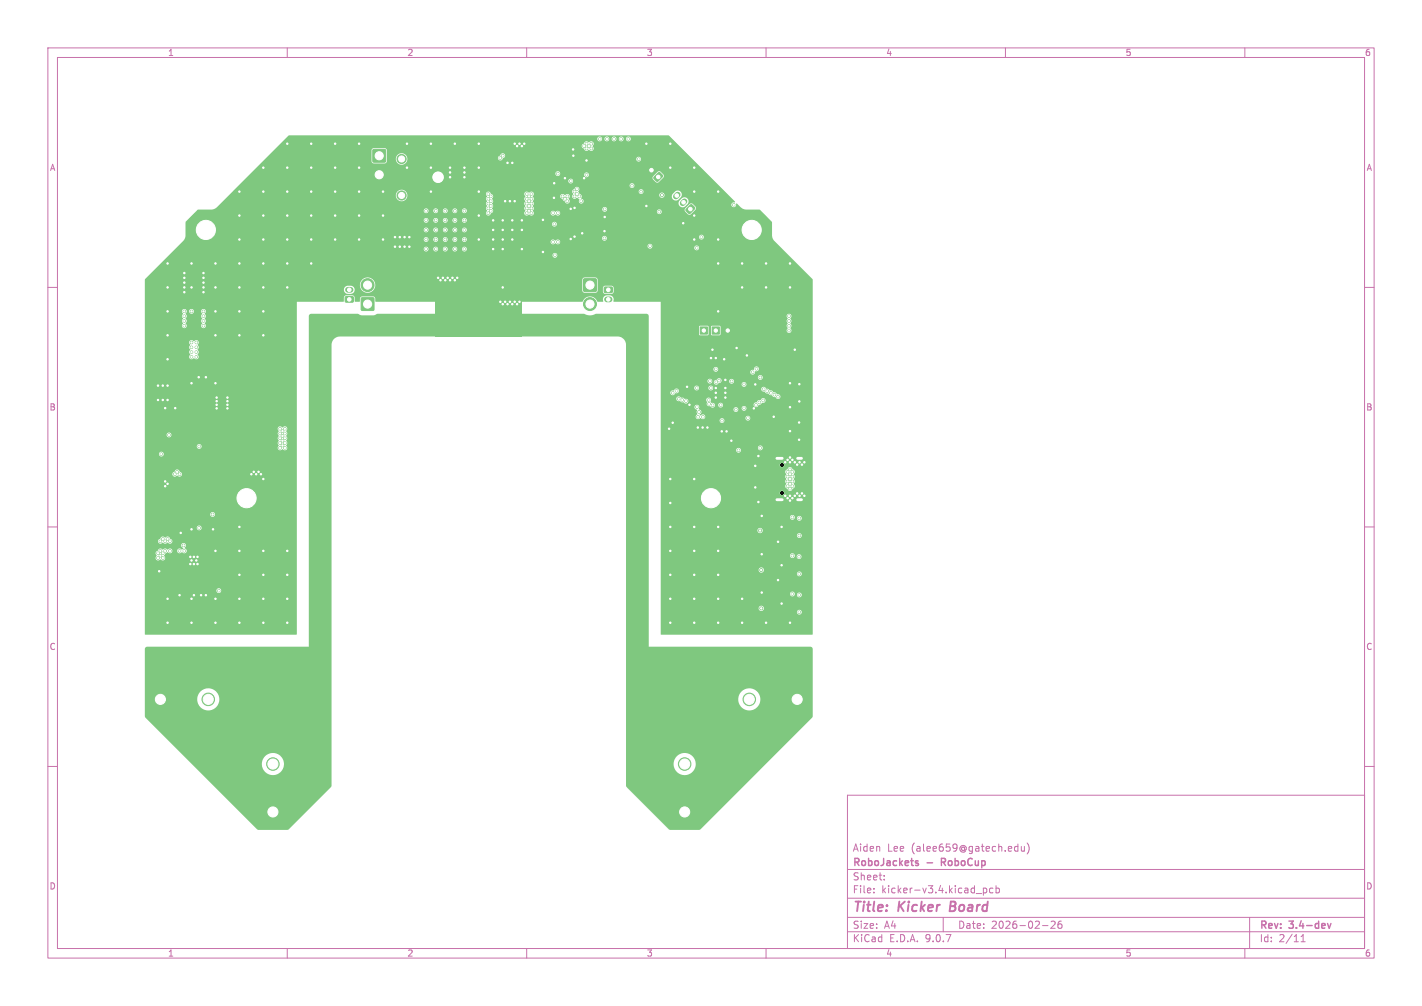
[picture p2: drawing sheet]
<svg xmlns="http://www.w3.org/2000/svg" width="297mm" height="210mm" viewBox="0 0 297 210" stroke-linecap="round" stroke-linejoin="round" font-family="sans-serif">
<defs><g id="words">
<g font-size="2.8" fill="#c872ab">
<text x="178" y="190.9">Title:</text>
<text x="187.7" y="190.9">Kicker</text>
<text x="199.2" y="190.9">Board</text>
</g>
<g font-size="2.1" fill="#c872ab">
<text x="178" y="178">Aiden</text>
<text x="185.3" y="178">Lee</text>
<text x="190.4" y="178">(alee659@gatech.edu)</text>
<text x="178" y="184">Sheet:</text>
<text x="178" y="181.2">RoboJackets</text>
<text x="193.7" y="181.2">-</text>
<text x="197.3" y="181.2">RoboCup</text>
<text x="178" y="186.7">File:</text>
<text x="184.1" y="186.7">kicker-v3.4.kicad_pcb</text>
<text x="178" y="196.9">KiCad</text>
<text x="178" y="194.1">Size:</text>
<text x="184.7" y="194.1">A4</text>
<text x="185.7" y="196.9">E.D.A.</text>
<text x="193.3" y="196.9">9.0.7</text>
<text x="200" y="194.1">Date:</text>
<text x="207" y="194.1">2026-02-26</text>
<text x="263" y="194.3">Rev:</text>
<text x="263" y="196.9">Id:</text>
<text x="267.1" y="196.9">2/11</text>
<text x="269.4" y="194.3">3.4-dev</text>
</g>
<g font-size="1.8" fill="#c872ab">
<text x="35" y="11.9">1</text>
<text x="85" y="11.9">2</text>
<text x="135" y="11.9">3</text>
<text x="185" y="11.9">4</text>
<text x="235" y="11.9">5</text>
<text x="285" y="11.9">6</text>
<text x="10.3" y="35.9">A</text>
<text x="285.4" y="35.9">A</text>
<text x="10.3" y="85.9">B</text>
<text x="285.3" y="85.9">B</text>
<text x="10.3" y="135.9">C</text>
<text x="285.3" y="135.9">C</text>
<text x="10.3" y="185.9">D</text>
<text x="285.3" y="185.9">D</text>
<text x="35" y="199.9">1</text>
<text x="85" y="199.9">2</text>
<text x="135" y="199.9">3</text>
<text x="185" y="199.9">4</text>
<text x="235" y="199.9">5</text>
<text x="285" y="199.9">6</text>
</g>
</g></defs>
<g fill="none" stroke="#c872ab" stroke-width=".21">
<path d="M10 10h277v190h-277zM12 12h273v186h-273zM60 10v2M110 10v2M160 10v2M210 10v2M260 10v2M10 60h2M285 60h2M10 110h2M285 110h2M10 160h2"/>
<path d="M177 166h108v32h-108zM212.2 176.7l.4 .1M212.6 176.2v1.5M212.6 177.6l-.4 .1M213.3 176.7l.1 .9 .3 .1 .3-.1M214 176.7v1M214.5 176a1.72 1.72 0 0 1 0 2.3M285 160h2M60 198v2M110 198v2M160 198v2M177 194.5h108"/>
<path d="M177 191.5h108M177 187.5h108M177 181.5h108M182.5 186.3v.1M182.5 185.5v.1M184.7 183.6v.1M184.7 182.8v.1M197 191.5v3M203.9 186.5h1.1M205.4 185.4v1.5M205.4 185.5l.4-.1 .3 .3-.1 .6h-.6M207.4 185.5l-.4-.1-.3 .3 .1 .6h.6"/>
<path d="M208 185.5l.5-.1 .2 .3-.1 .6h-.6M208 184.9v1.5M210 198v2M217.7 193.2h1.2M219.5 192.4l.6-.1 .3 .4-.9 1.1h.9M221.7 192.3l-.5 .1a1.01 1.01 0 0 0 0 1.4l.5-.1 .1-.5-.3-.3h-.4l-.1 .3M260 198v2M261 191.5v6.5M271.7 196.6h.9M271.7 195.5l.5-.4v1.5"/>
</g>
<path d="M191.6 179.7l.2 .1M196.6 180h.6M197.2 179.2h-.6v1.5M191.6 180.2l.2 .2-.2 .3M277.3 192.8l.3 1 .4-1" fill="none" stroke="#c872ab" stroke-width=".3"/>
<path d="M198.6 188.2l-.3 2h.8" fill="none" stroke="#c872ab" stroke-width=".4"/>
<g fill="#7fc87f" stroke="#7fc87f" stroke-width=".21">
<path d="M77.9 31.2h2.6v2.6h-2.6z"/>
<path d="M136.6 37l1.1-1 .7 .7-1.1 1.2-.7-.6z"/>
<path d="M143.3 43.7l1.1-1 .7 .8-1.1 1.1-.7-.6z"/>
<path d="M151.2 68.3h1.6v1.5h-1.6z"/>
<path d="M148.7 68.3h1.5v1.5h-1.5z"/>
<path d="M146.2 68.3h1.6v1.5h-1.6z"/>
<path d="M126.2 60l1.6-.1 .1 .3v.7l-.2 .2h-1.4l-.1-.2z"/>
<path d="M72.1 62l1.6-.1 .1 .3v.7l-.2 .2h-1.4l-.1-.2z"/>
<path d="M75.5 62.2h2.6v2.6h-2.6z"/>
<path d="M121.9 58.2h2.6v2.6h-2.6z"/>
<circle cx="79.2" cy="36.5" r="1.35"/>
<circle cx="51.5" cy="104" r="4"/>
<circle cx="43.5" cy="146" r="1.31"/>
<circle cx="33.5" cy="146" r="1.31"/>
<circle cx="43" cy="48" r="4"/>
<circle cx="157" cy="48" r="4"/>
<circle cx="148.5" cy="104" r="4"/>
<circle cx="156.5" cy="146" r="1.31"/>
<circle cx="166.5" cy="146" r="1.31"/>
<circle cx="57" cy="159.5" r="1.31"/>
<circle cx="57" cy="169.5" r="1.31"/>
<circle cx="83.9" cy="40.8" r=".95"/>
<circle cx="83.9" cy="33.2" r=".95"/>
<circle cx="143" cy="159.5" r="1.31"/>
<circle cx="143" cy="169.5" r="1.31"/>
<circle cx="76.8" cy="59.5" r="1.35"/>
<circle cx="123.2" cy="63.5" r="1.35"/>
<circle cx="40" cy="71.5" r=".25"/>
<circle cx="40" cy="65" r=".25"/>
<circle cx="40" cy="72.5" r=".25"/>
<circle cx="33" cy="116.5" r=".25"/>
<circle cx="34" cy="116.5" r=".25"/>
<circle cx="102" cy="41.5" r=".25"/>
<circle cx="105" cy="32.5" r=".25"/>
<circle cx="33" cy="115.5" r=".25"/>
<circle cx="91" cy="52" r=".25"/>
<circle cx="33.5" cy="116" r=".25"/>
<circle cx="91" cy="44" r=".25"/>
<circle cx="95" cy="44" r=".25"/>
<circle cx="93" cy="52" r=".25"/>
<circle cx="41" cy="74.5" r=".25"/>
<circle cx="93" cy="50" r=".25"/>
<circle cx="91" cy="50" r=".25"/>
<circle cx="93" cy="46" r=".25"/>
<circle cx="38.5" cy="67" r=".25"/>
<circle cx="97" cy="52" r=".25"/>
<circle cx="102" cy="40.5" r=".25"/>
<circle cx="40" cy="74.5" r=".25"/>
<circle cx="93" cy="48" r=".25"/>
<circle cx="95" cy="50" r=".25"/>
<circle cx="41" cy="72.5" r=".25"/>
<circle cx="33.5" cy="115" r=".25"/>
<circle cx="41" cy="71.5" r=".25"/>
<circle cx="35.5" cy="115" r=".25"/>
<circle cx="104.5" cy="33" r=".25"/>
<circle cx="97" cy="46" r=".25"/>
<circle cx="97" cy="44" r=".25"/>
<circle cx="89" cy="50" r=".25"/>
<circle cx="34" cy="112.5" r=".25"/>
<circle cx="37.5" cy="115" r=".25"/>
<circle cx="34" cy="115.5" r=".25"/>
<circle cx="97" cy="50" r=".25"/>
<circle cx="35" cy="112.5" r=".25"/>
<circle cx="102" cy="43.5" r=".25"/>
<circle cx="42.5" cy="68" r=".25"/>
<circle cx="91" cy="46" r=".25"/>
<circle cx="89" cy="44" r=".25"/>
<circle cx="38.5" cy="65" r=".25"/>
<circle cx="35.5" cy="113" r=".25"/>
<circle cx="91" cy="48" r=".25"/>
<circle cx="40" cy="73.5" r=".25"/>
<circle cx="42.5" cy="66" r=".25"/>
<circle cx="89" cy="48" r=".25"/>
<circle cx="34.5" cy="113" r=".25"/>
<circle cx="102" cy="44.5" r=".25"/>
<circle cx="102" cy="42.5" r=".25"/>
<circle cx="102.5" cy="41" r=".25"/>
<circle cx="93" cy="44" r=".25"/>
<circle cx="95" cy="46" r=".25"/>
<circle cx="38.5" cy="66" r=".25"/>
<circle cx="97" cy="48" r=".25"/>
<circle cx="38.5" cy="68" r=".25"/>
<circle cx="38.5" cy="115" r=".25"/>
<circle cx="95" cy="52" r=".25"/>
<circle cx="89" cy="46" r=".25"/>
<circle cx="42.5" cy="67" r=".25"/>
<circle cx="33.5" cy="113" r=".25"/>
<circle cx="102.5" cy="43" r=".25"/>
<circle cx="95" cy="48" r=".25"/>
<circle cx="41" cy="73.5" r=".25"/>
<circle cx="35.3" cy="90.8" r=".25"/>
<circle cx="102.5" cy="42" r=".25"/>
<circle cx="42.5" cy="65" r=".25"/>
<circle cx="34.5" cy="115" r=".25"/>
<circle cx="102.5" cy="44" r=".25"/>
<circle cx="89" cy="52" r=".25"/>
<circle cx="105" cy="52" r=".25"/>
<circle cx="160" cy="130" r=".3"/>
<circle cx="103" cy="50" r=".25"/>
<circle cx="165" cy="60" r=".25"/>
<circle cx="149.5" cy="81" r=".25"/>
<circle cx="118" cy="37.2" r=".25"/>
<circle cx="142.7" cy="46.6" r=".25"/>
<circle cx="150" cy="50" r=".3"/>
<circle cx="140" cy="115" r=".3"/>
<circle cx="166.5" cy="103" r=".25"/>
<circle cx="60" cy="50" r=".3"/>
<circle cx="107.5" cy="42" r=".25"/>
<circle cx="85" cy="30" r=".25"/>
<circle cx="100" cy="45" r=".3"/>
<circle cx="38.5" cy="57" r=".25"/>
<circle cx="108.5" cy="30" r=".25"/>
<circle cx="45" cy="115" r=".25"/>
<circle cx="70" cy="35" r=".3"/>
<circle cx="36.6" cy="85.2" r=".25"/>
<circle cx="157.5" cy="85.3" r=".25"/>
<circle cx="148.8" cy="73" r=".25"/>
<circle cx="151.5" cy="83" r=".25"/>
<circle cx="75" cy="40" r=".3"/>
<circle cx="42.5" cy="61" r=".25"/>
<circle cx="106" cy="63.5" r=".25"/>
<circle cx="158.4" cy="95.2" r=".3"/>
<circle cx="145" cy="100" r=".3"/>
<circle cx="60" cy="45" r=".3"/>
<circle cx="151.5" cy="81" r=".25"/>
<circle cx="42.5" cy="57" r=".25"/>
<circle cx="126.3" cy="45.3" r=".25"/>
<circle cx="55" cy="65" r=".25"/>
<circle cx="45" cy="60" r=".3"/>
<circle cx="155" cy="55" r=".3"/>
<circle cx="160" cy="60" r=".25"/>
<circle cx="119.7" cy="32.5" r=".25"/>
<circle cx="145" cy="35" r=".3"/>
<circle cx="145" cy="125" r=".3"/>
<circle cx="145" cy="130" r=".3"/>
<circle cx="33" cy="80.5" r=".25"/>
<circle cx="107" cy="34" r=".25"/>
<circle cx="106" cy="34" r=".25"/>
<circle cx="50" cy="110" r=".3"/>
<circle cx="38.5" cy="59" r=".25"/>
<circle cx="150" cy="125" r=".3"/>
<circle cx="65" cy="30" r=".3"/>
<circle cx="50" cy="60" r=".3"/>
<circle cx="106.5" cy="63" r=".25"/>
<circle cx="149.5" cy="82" r=".25"/>
<circle cx="54.5" cy="99" r=".25"/>
<circle cx="55" cy="125" r=".3"/>
<circle cx="37.7" cy="111.2" r=".25"/>
<circle cx="90" cy="40" r=".25"/>
<circle cx="164.5" cy="104" r=".25"/>
<circle cx="109" cy="46" r=".25"/>
<circle cx="94" cy="58.5" r=".25"/>
<circle cx="100" cy="50" r=".3"/>
<circle cx="149.5" cy="74.8" r=".25"/>
<circle cx="65" cy="50" r=".3"/>
<circle cx="34.5" cy="101.5" r=".25"/>
<circle cx="45.2" cy="85.3" r=".25"/>
<circle cx="47.5" cy="85.3" r=".25"/>
<circle cx="166.9" cy="83.8" r=".25"/>
<circle cx="75" cy="35" r=".3"/>
<circle cx="85" cy="35" r=".25"/>
<circle cx="60" cy="30" r=".3"/>
<circle cx="161.6" cy="87" r=".25"/>
<circle cx="108" cy="63.5" r=".25"/>
<circle cx="148.5" cy="74.8" r=".25"/>
<circle cx="107" cy="63.5" r=".25"/>
<circle cx="145" cy="50" r=".25"/>
<circle cx="60" cy="125" r=".3"/>
<circle cx="53" cy="98.5" r=".25"/>
<circle cx="122" cy="37.2" r=".25"/>
<circle cx="109.5" cy="30" r=".25"/>
<circle cx="54" cy="98.5" r=".25"/>
<circle cx="50" cy="50" r=".3"/>
<circle cx="94.5" cy="58" r=".25"/>
<circle cx="149.5" cy="83" r=".25"/>
<circle cx="150.8" cy="90" r=".25"/>
<circle cx="150" cy="130" r=".3"/>
<circle cx="107" cy="50" r=".25"/>
<circle cx="100" cy="30" r=".3"/>
<circle cx="44.5" cy="110.5" r=".25"/>
<circle cx="150" cy="110" r=".3"/>
<circle cx="55" cy="45" r=".3"/>
<circle cx="60" cy="115" r=".3"/>
<circle cx="109" cy="52" r=".25"/>
<circle cx="103" cy="48" r=".25"/>
<circle cx="95" cy="58.5" r=".25"/>
<circle cx="165" cy="130" r=".3"/>
<circle cx="95.5" cy="58" r=".25"/>
<circle cx="40" cy="125" r=".25"/>
<circle cx="70" cy="50" r=".3"/>
<circle cx="145" cy="110" r=".3"/>
<circle cx="158.4" cy="104.8" r=".3"/>
<circle cx="157.7" cy="80.3" r=".25"/>
<circle cx="47.5" cy="83.7" r=".25"/>
<circle cx="115.7" cy="41.3" r=".25"/>
<circle cx="55" cy="50" r=".3"/>
<circle cx="113.4" cy="52.6" r=".25"/>
<circle cx="35" cy="70" r=".25"/>
<circle cx="50" cy="70" r=".3"/>
<circle cx="90" cy="30" r=".3"/>
<circle cx="55" cy="120" r=".3"/>
<circle cx="70" cy="30" r=".3"/>
<circle cx="145" cy="120" r=".3"/>
<circle cx="151.5" cy="79.3" r=".25"/>
<circle cx="60" cy="55" r=".3"/>
<circle cx="35" cy="83.5" r=".25"/>
<circle cx="47.5" cy="84.5" r=".25"/>
<circle cx="93" cy="58.5" r=".25"/>
<circle cx="166" cy="103.5" r=".25"/>
<circle cx="165" cy="80" r=".3"/>
<circle cx="82.5" cy="51.5" r=".25"/>
<circle cx="151.8" cy="90" r=".25"/>
<circle cx="166.9" cy="88.2" r=".25"/>
<circle cx="122.5" cy="33.5" r=".25"/>
<circle cx="37.5" cy="124.2" r=".25"/>
<circle cx="93.5" cy="58" r=".25"/>
<circle cx="55" cy="130" r=".3"/>
<circle cx="115.8" cy="38.3" r=".3"/>
<circle cx="166.9" cy="91.8" r=".25"/>
<circle cx="35" cy="55" r=".3"/>
<circle cx="50" cy="45" r=".3"/>
<circle cx="45.2" cy="83" r=".25"/>
<circle cx="140.5" cy="88.3" r=".25"/>
<circle cx="147.7" cy="89.2" r=".25"/>
<circle cx="84.5" cy="51.5" r=".25"/>
<circle cx="105" cy="48" r=".25"/>
<circle cx="108.5" cy="63" r=".25"/>
<circle cx="84.5" cy="49.5" r=".25"/>
<circle cx="145" cy="45" r=".25"/>
<circle cx="35" cy="65" r=".25"/>
<circle cx="164" cy="96.5" r=".25"/>
<circle cx="40" cy="117" r=".25"/>
<circle cx="45" cy="55" r=".3"/>
<circle cx="35" cy="75" r=".3"/>
<circle cx="41.5" cy="78.7" r=".25"/>
<circle cx="34.5" cy="85.2" r=".25"/>
<circle cx="33" cy="83.5" r=".25"/>
<circle cx="43" cy="78.7" r=".25"/>
<circle cx="126.2" cy="48.2" r=".25"/>
<circle cx="65" cy="45" r=".3"/>
<circle cx="83.5" cy="49.5" r=".25"/>
<circle cx="75" cy="50" r=".3"/>
<circle cx="145" cy="115" r=".3"/>
<circle cx="40.5" cy="124.2" r=".25"/>
<circle cx="159.1" cy="107.7" r=".25"/>
<circle cx="150" cy="55" r=".25"/>
<circle cx="75" cy="45" r=".3"/>
<circle cx="40" cy="60" r=".25"/>
<circle cx="70" cy="45" r=".3"/>
<circle cx="140" cy="110" r=".3"/>
<circle cx="38.5" cy="61" r=".25"/>
<circle cx="163.2" cy="110" r=".3"/>
<circle cx="45" cy="65" r=".25"/>
<circle cx="139.8" cy="89.5" r=".25"/>
<circle cx="160" cy="55" r=".25"/>
<circle cx="121.6" cy="48.7" r=".25"/>
<circle cx="119.2" cy="43.6" r=".25"/>
<circle cx="108" cy="30.5" r=".25"/>
<circle cx="97" cy="37" r=".25"/>
<circle cx="166" cy="96.5" r=".25"/>
<circle cx="140" cy="125" r=".3"/>
<circle cx="166.9" cy="80.2" r=".25"/>
<circle cx="55" cy="70" r=".3"/>
<circle cx="92" cy="58.5" r=".25"/>
<circle cx="165" cy="96.5" r=".25"/>
<circle cx="38.5" cy="58" r=".25"/>
<circle cx="47.5" cy="83" r=".25"/>
<circle cx="155" cy="60" r=".25"/>
<circle cx="53.5" cy="99" r=".25"/>
<circle cx="40" cy="55" r=".25"/>
<circle cx="50" cy="120" r=".3"/>
<circle cx="43" cy="124.2" r=".25"/>
<circle cx="165" cy="103.5" r=".25"/>
<circle cx="39.8" cy="117.7" r=".25"/>
<circle cx="157.8" cy="101.7" r=".3"/>
<circle cx="162.5" cy="121.1" r=".25"/>
<circle cx="55" cy="35" r=".3"/>
<circle cx="140" cy="105" r=".3"/>
<circle cx="85.5" cy="49.5" r=".25"/>
<circle cx="119.2" cy="49.9" r=".25"/>
<circle cx="156" cy="74.2" r=".25"/>
<circle cx="50" cy="125" r=".3"/>
<circle cx="145.7" cy="89.2" r=".25"/>
<circle cx="150" cy="65" r=".25"/>
<circle cx="60" cy="60" r=".3"/>
<circle cx="167" cy="103.5" r=".25"/>
<circle cx="105" cy="63.5" r=".25"/>
<circle cx="80" cy="45" r=".3"/>
<circle cx="140" cy="120" r=".3"/>
<circle cx="35" cy="125" r=".25"/>
<circle cx="167" cy="96.5" r=".25"/>
<circle cx="107.5" cy="63" r=".25"/>
<circle cx="85.5" cy="51.5" r=".25"/>
<circle cx="80" cy="50" r=".3"/>
<circle cx="55" cy="55" r=".3"/>
<circle cx="163.2" cy="126" r=".3"/>
<circle cx="164.5" cy="96" r=".25"/>
<circle cx="166" cy="73" r=".25"/>
<circle cx="60" cy="35" r=".3"/>
<circle cx="120" cy="49.4" r=".25"/>
<circle cx="109" cy="48" r=".25"/>
<circle cx="168" cy="96.5" r=".25"/>
<circle cx="90" cy="35" r=".3"/>
<circle cx="153.8" cy="72.6" r=".25"/>
<circle cx="94" cy="37" r=".25"/>
<circle cx="107.5" cy="30" r=".25"/>
<circle cx="105" cy="60" r=".3"/>
<circle cx="92.5" cy="58" r=".25"/>
<circle cx="144" cy="84.5" r=".25"/>
<circle cx="45" cy="125" r=".25"/>
<circle cx="94" cy="36" r=".25"/>
<circle cx="60" cy="130" r=".3"/>
<circle cx="65" cy="35" r=".3"/>
<circle cx="35" cy="101" r=".25"/>
<circle cx="55" cy="60" r=".3"/>
<circle cx="42.5" cy="59" r=".25"/>
<circle cx="75" cy="30" r=".3"/>
<circle cx="39.7" cy="116.2" r=".25"/>
<circle cx="35" cy="60" r=".3"/>
<circle cx="106.5" cy="42" r=".25"/>
<circle cx="41" cy="117" r=".25"/>
<circle cx="165" cy="85" r=".3"/>
<circle cx="91.5" cy="58" r=".25"/>
<circle cx="35" cy="80.5" r=".25"/>
<circle cx="60" cy="120" r=".3"/>
<circle cx="105.5" cy="63" r=".25"/>
<circle cx="155" cy="125" r=".3"/>
<circle cx="34" cy="83.5" r=".25"/>
<circle cx="45.2" cy="84.5" r=".25"/>
<circle cx="65" cy="55" r=".3"/>
<circle cx="151.2" cy="75" r=".25"/>
<circle cx="113.4" cy="45.9" r=".25"/>
<circle cx="105.5" cy="42" r=".25"/>
<circle cx="165.5" cy="104" r=".25"/>
<circle cx="40.5" cy="117.7" r=".25"/>
<circle cx="45" cy="80" r=".3"/>
<circle cx="151.5" cy="82" r=".25"/>
<circle cx="159.1" cy="115.7" r=".25"/>
<circle cx="50" cy="40" r=".3"/>
<circle cx="40.5" cy="116.2" r=".25"/>
<circle cx="135" cy="30" r=".25"/>
<circle cx="103" cy="52" r=".25"/>
<circle cx="150" cy="120" r=".3"/>
<circle cx="152.8" cy="92" r=".25"/>
<circle cx="165.5" cy="96" r=".25"/>
<circle cx="165" cy="95.5" r=".25"/>
<circle cx="119.7" cy="31.2" r=".25"/>
<circle cx="94" cy="35" r=".25"/>
<circle cx="50" cy="130" r=".3"/>
<circle cx="40" cy="110.5" r=".25"/>
<circle cx="104.5" cy="63" r=".25"/>
<circle cx="146.7" cy="89.2" r=".25"/>
<circle cx="35" cy="130" r=".25"/>
<circle cx="103" cy="46" r=".25"/>
<circle cx="100" cy="40" r=".3"/>
<circle cx="105" cy="50" r=".25"/>
<circle cx="60" cy="40" r=".3"/>
<circle cx="40" cy="130" r=".25"/>
<circle cx="55" cy="40" r=".3"/>
<circle cx="168" cy="103.5" r=".25"/>
<circle cx="107" cy="48" r=".25"/>
<circle cx="82.5" cy="49.5" r=".25"/>
<circle cx="143.5" cy="80.7" r=".25"/>
<circle cx="52.5" cy="99" r=".25"/>
<circle cx="150" cy="115" r=".3"/>
<circle cx="34.5" cy="100.5" r=".25"/>
<circle cx="140" cy="100" r=".3"/>
<circle cx="97" cy="36" r=".25"/>
<circle cx="162.5" cy="113.1" r=".25"/>
<circle cx="33.2" cy="119.3" r=".25"/>
<circle cx="100" cy="35" r=".3"/>
<circle cx="120" cy="43.4" r=".25"/>
<circle cx="109" cy="30.5" r=".25"/>
<circle cx="165" cy="55" r=".25"/>
<circle cx="45" cy="130" r=".25"/>
<circle cx="83.5" cy="51.5" r=".25"/>
<circle cx="50" cy="115" r=".25"/>
<circle cx="42.5" cy="60" r=".25"/>
<circle cx="97" cy="35" r=".25"/>
<circle cx="38.5" cy="60" r=".25"/>
<circle cx="150" cy="40" r=".3"/>
<circle cx="50" cy="55" r=".3"/>
<circle cx="164" cy="103.5" r=".25"/>
<circle cx="50" cy="65" r=".25"/>
<circle cx="65" cy="40" r=".3"/>
<circle cx="45" cy="70" r=".25"/>
<circle cx="70" cy="40" r=".3"/>
<circle cx="95" cy="30" r=".3"/>
<circle cx="155" cy="130" r=".3"/>
<circle cx="159.1" cy="123.7" r=".25"/>
<circle cx="41.2" cy="117.7" r=".25"/>
<circle cx="80" cy="40" r=".3"/>
<circle cx="157.8" cy="97.3" r=".3"/>
<circle cx="163.2" cy="118" r=".3"/>
<circle cx="34" cy="80.5" r=".25"/>
<circle cx="41.2" cy="116.3" r=".25"/>
<circle cx="165" cy="90" r=".3"/>
<circle cx="140" cy="30" r=".25"/>
<circle cx="166.5" cy="97" r=".25"/>
<circle cx="40" cy="80" r=".3"/>
<circle cx="42.5" cy="58" r=".25"/>
<circle cx="140" cy="35" r=".3"/>
<circle cx="135" cy="43" r=".25"/>
<circle cx="145" cy="40" r=".25"/>
<circle cx="45.2" cy="83.8" r=".25"/>
<circle cx="55" cy="115" r=".3"/>
<circle cx="165" cy="104.5" r=".25"/>
<circle cx="42" cy="124.2" r=".25"/>
<circle cx="107" cy="46" r=".25"/>
<circle cx="167.5" cy="97" r=".25"/>
<circle cx="105" cy="46" r=".25"/>
<circle cx="167.5" cy="103" r=".25"/>
<circle cx="140" cy="130" r=".3"/>
<circle cx="55" cy="100" r=".3"/>
<circle cx="122.5" cy="36.5" r=".25"/>
<circle cx="116.5" cy="36.2" r=".25"/>
<circle cx="122" cy="30.5" r=".25"/>
<circle cx="164.5" cy="100.5" r=".25"/>
<circle cx="165" cy="99" r=".25"/>
<circle cx="165" cy="98" r=".25"/>
<circle cx="165" cy="102" r=".25"/>
<circle cx="164.5" cy="101.5" r=".25"/>
<circle cx="164.5" cy="99.5" r=".25"/>
<circle cx="133.4" cy="33.2" r=".25"/>
<circle cx="164.5" cy="98.5" r=".25"/>
<circle cx="165.5" cy="98.5" r=".25"/>
<circle cx="123.5" cy="31" r=".25"/>
<circle cx="165.5" cy="100.5" r=".25"/>
<circle cx="122.5" cy="30" r=".25"/>
<circle cx="165.5" cy="101.5" r=".25"/>
<circle cx="122.5" cy="31" r=".25"/>
<circle cx="123" cy="30.5" r=".25"/>
<circle cx="165.5" cy="99.5" r=".25"/>
<circle cx="165" cy="100" r=".25"/>
<circle cx="123.5" cy="30" r=".25"/>
<circle cx="165" cy="101" r=".25"/>
<circle cx="145.8" cy="87" r=".25"/>
<circle cx="117.5" cy="41" r=".25"/>
<circle cx="132" cy="38.7" r=".25"/>
<circle cx="166.9" cy="111.8" r=".25"/>
<circle cx="118" cy="41.5" r=".25"/>
<circle cx="121" cy="41" r=".25"/>
<circle cx="158.8" cy="78.8" r=".25"/>
<circle cx="149.5" cy="77.1" r=".25"/>
<circle cx="126.3" cy="43.7" r=".25"/>
<circle cx="120.5" cy="39.5" r=".25"/>
<circle cx="126.2" cy="49.7" r=".25"/>
<circle cx="145.5" cy="85" r=".25"/>
<circle cx="120" cy="40" r=".25"/>
<circle cx="118.5" cy="42" r=".25"/>
<circle cx="146.5" cy="49.5" r=".25"/>
<circle cx="158.8" cy="93.5" r=".25"/>
<circle cx="166.9" cy="124.2" r=".25"/>
<circle cx="145.5" cy="81" r=".25"/>
<circle cx="138.2" cy="40.7" r=".3"/>
<circle cx="120" cy="41" r=".25"/>
<circle cx="137.7" cy="44.2" r=".25"/>
<circle cx="133.9" cy="40" r=".25"/>
<circle cx="166.9" cy="116.2" r=".25"/>
<circle cx="166.9" cy="108.2" r=".25"/>
<circle cx="155.4" cy="80.3" r=".25"/>
<circle cx="154.2" cy="94" r=".25"/>
<circle cx="118.5" cy="41" r=".25"/>
<circle cx="146.8" cy="87" r=".25"/>
<circle cx="166.9" cy="127.8" r=".25"/>
<circle cx="155.4" cy="85.3" r=".25"/>
<circle cx="166.9" cy="119.8" r=".25"/>
<circle cx="120.5" cy="40.5" r=".25"/>
<circle cx="150.8" cy="87.8" r=".25"/>
<circle cx="58.5" cy="91.5" r=".25"/>
<circle cx="58.5" cy="92.5" r=".25"/>
<circle cx="58.5" cy="93.5" r=".25"/>
<circle cx="59.5" cy="89.5" r=".25"/>
<circle cx="59" cy="91" r=".25"/>
<circle cx="58.5" cy="89.5" r=".25"/>
<circle cx="59.5" cy="93.5" r=".25"/>
<circle cx="59.5" cy="91.5" r=".25"/>
<circle cx="59" cy="90" r=".25"/>
<circle cx="59" cy="93" r=".25"/>
<circle cx="59.5" cy="90.5" r=".25"/>
<circle cx="59.5" cy="92.5" r=".25"/>
<circle cx="59" cy="92" r=".25"/>
<circle cx="58.5" cy="90.5" r=".25"/>
<circle cx="110.5" cy="43" r=".25"/>
<circle cx="111" cy="44.5" r=".25"/>
<circle cx="110" cy="43.5" r=".25"/>
<circle cx="110" cy="40.5" r=".25"/>
<circle cx="111" cy="43.5" r=".25"/>
<circle cx="110.5" cy="42" r=".25"/>
<circle cx="110" cy="42.5" r=".25"/>
<circle cx="110.5" cy="41" r=".25"/>
<circle cx="111" cy="41.5" r=".25"/>
<circle cx="111" cy="42.5" r=".25"/>
<circle cx="115.8" cy="46.8" r=".25"/>
<circle cx="110" cy="41.5" r=".25"/>
<circle cx="111" cy="40.5" r=".25"/>
<circle cx="115.9" cy="53.3" r=".25"/>
<circle cx="110.5" cy="44" r=".25"/>
<circle cx="110" cy="44.5" r=".25"/>
<circle cx="148.8" cy="84.6" r=".25"/>
<circle cx="150.2" cy="79.4" r=".25"/>
<circle cx="150.5" cy="84.6" r=".25"/>
<circle cx="37.5" cy="99" r=".25"/>
<circle cx="37" cy="98.5" r=".25"/>
<circle cx="36.5" cy="99" r=".25"/>
<circle cx="41.6" cy="93.2" r=".25"/>
<circle cx="33.7" cy="94.8" r=".25"/>
<circle cx="115.5" cy="44.5" r=".25"/>
<circle cx="116.5" cy="44.5" r=".25"/>
<circle cx="115.5" cy="50.5" r=".25"/>
<circle cx="116.5" cy="50.5" r=".25"/>
<circle cx="159" cy="127" r=".3"/>
<circle cx="141.8" cy="83.3" r=".25"/>
<circle cx="159" cy="119" r=".3"/>
<circle cx="142.5" cy="83.5" r=".25"/>
<circle cx="158.7" cy="110.8" r=".3"/>
<circle cx="143.3" cy="83.7" r=".25"/>
<circle cx="125.2" cy="29" r=".25"/>
<circle cx="126.7" cy="29" r=".25"/>
<circle cx="128.2" cy="29" r=".25"/>
<circle cx="129.8" cy="29" r=".25"/>
<circle cx="131.2" cy="29" r=".25"/>
<circle cx="153.2" cy="42.8" r=".25"/>
<circle cx="164.8" cy="69" r=".25"/>
<circle cx="152.8" cy="79.6" r=".25"/>
<circle cx="158" cy="77" r=".25"/>
<circle cx="164.8" cy="68" r=".25"/>
<circle cx="164.8" cy="66" r=".25"/>
<circle cx="148.3" cy="79.6" r=".25"/>
<circle cx="157.2" cy="77.7" r=".25"/>
<circle cx="164.8" cy="67" r=".25"/>
<circle cx="135.8" cy="51.4" r=".25"/>
<circle cx="148" cy="83.5" r=".25"/>
<circle cx="44.4" cy="107.4" r=".25"/>
<circle cx="41.6" cy="110.2" r=".25"/>
<circle cx="119.2" cy="37.8" r=".25"/>
<circle cx="121.4" cy="42" r=".25"/>
<circle cx="45.7" cy="123.3" r=".25"/>
<circle cx="140.5" cy="82" r=".25"/>
<circle cx="38.3" cy="113.9" r=".25"/>
<circle cx="141.3" cy="81.6" r=".25"/>
<circle cx="153.7" cy="85.5" r=".25"/>
<circle cx="156.2" cy="87.3" r=".25"/>
<circle cx="148.1" cy="84.3" r=".25"/>
<circle cx="146" cy="86" r=".25"/>
<circle cx="159.5" cy="81.3" r=".25"/>
<circle cx="160.2" cy="81.6" r=".25"/>
<circle cx="161" cy="82" r=".25"/>
<circle cx="161.8" cy="82.4" r=".25"/>
<circle cx="162.5" cy="82.8" r=".25"/>
<circle cx="145.5" cy="51.8" r=".25"/>
<circle cx="159.4" cy="83.6" r=".25"/>
<circle cx="165.5" cy="108" r=".25"/>
<circle cx="165.5" cy="116" r=".25"/>
<circle cx="158.6" cy="84" r=".25"/>
<circle cx="165.5" cy="124" r=".25"/>
<circle cx="157.9" cy="84.5" r=".25"/>
<circle cx="149.6" cy="79.8" r=".25"/>
<circle cx="148.5" cy="81" r=".25"/>
</g>
<path d="M136.3 35.3l-.4 .4M141.5 40.6l-.3 .4M143 42l-.4 .4M72.7 60.5h.5M126.8 62.5h.5" fill="none" stroke="#7fc87f" stroke-width="1.2"/>
<path d="M162.3 95.7h1M162.3 104.3h1" fill="none" stroke="#7fc87f" stroke-width="1.1"/>
<path d="M166.5 95.7h.9M166.5 104.3h.9" fill="none" stroke="#7fc87f" stroke-width=".9"/>
<g fill="#7fc87f">
<path d="M64.7 65.6l.3-.1h9.7l.8 .3h2.4l1-.3h12.1v4.7h-20a1.75 1.75 0 0 0-1.8 1.7v92.2l-9 9.1h-6.2l-.3-.1-13.8-13.8h14.8a2.31 2.31 0 0 0 3.2 2.3 2.31 2.31 0 0 0 .5-3.9 2.31 2.31 0 0 0-3.7 1.3v.3h-14.8l-9.6-9.7v-3.8h10.9a2.31 2.31 0 0 0 3.2 2.3 2.31 2.31 0 0 0 .5-3.9 2.31 2.31 0 0 0-3.7 1.3v.3h-10.9v-10.3l.1-.4 .3-.1h33.8v-69z"/>
<path d="M109 65.5h13a2.65 2.65 0 0 0 2.6 0h10.4l.4 .2 .1 .2v69.1h33.8l.2 .1 .2 .3v14.4l-23.5 23.4h-6.5l-8.9-9v-4.9h9.9a2.31 2.31 0 0 0 3.2 2.3 2.31 2.31 0 0 0 .5-3.9 2.31 2.31 0 0 0-3.7 1.3v.3h-9.9v-13.5h23.4a2.31 2.31 0 0 0 3.2 2.3 2.31 2.31 0 0 0 .5-3.9 2.31 2.31 0 0 0-3.7 1.3v.3h-23.4v-73.9a1.75 1.75 0 0 0-1.7-1.7h-20.1z"/>
<path d="M39.1 45.9h49.4v.3a.5 .5 0 0 0 .6 .3 .5 .5 0 0 0 .4-.6h1v.3a.5 .5 0 0 0 .6 .3 .5 .5 0 0 0 .4-.6h1v.3a.5 .5 0 0 0 .6 .3 .5 .5 0 0 0 .4-.6h1v.3a.5 .5 0 0 0 .6 .3 .5 .5 0 0 0 .4-.6h1v.2a.5 .5 0 0 0 .8 .3 .5 .5 0 0 0 0-.8 .5 .5 0 0 0-.8 .3h-1l-.3-.4a.5 .5 0 0 0-.7 .4h-1l-.3-.4a.5 .5 0 0 0-.7 .4h-1l-.3-.4a.5 .5 0 0 0-.7 .4h-1l-.3-.4a.5 .5 0 0 0-.7 .4h-49.4l2-2h47.4v.3a.5 .5 0 0 0 .6 .3 .5 .5 0 0 0 .4-.6h1v.3a.5 .5 0 0 0 .6 .3 .5 .5 0 0 0 .4-.6h1v.3a.5 .5 0 0 0 .6 .3 .5 .5 0 0 0 .4-.6h1v.3a.5 .5 0 0 0 .6 .3 .5 .5 0 0 0 .4-.6h1v.2a.5 .5 0 0 0 .8 .3 .5 .5 0 0 0 0-.8 .5 .5 0 0 0-.8 .3h-1l-.3-.4a.5 .5 0 0 0-.7 .4h-1l-.3-.4a.5 .5 0 0 0-.7 .4h-1l-.3-.4a.5 .5 0 0 0-.7 .4h-1l-.3-.4a.5 .5 0 0 0-.7 .4h-47.4l.3-.1h2.8l.7-.2 2.9-2.9h34.9v.2a1.21 1.21 0 0 0 1.4 1.1 1.21 1.21 0 0 0 .9-1.6h16.5l.2 .5a.82 .82 0 0 0 0 1 .82 .82 0 0 0 0 1 .82 .82 0 0 0 0 1v.1a.56 .56 0 0 0 0 .9 .56 .56 0 0 0 .9-.4 .6 .6 0 0 0 .2-1 .81 .81 0 0 0 0-1.1 .51 .51 0 0 0 0-.8v-.1a.63 .63 0 0 0 .2-.6 .63 .63 0 0 0-.5-.5h7l.2 .5a.82 .82 0 0 0 0 1 .82 .82 0 0 0 0 1 .82 .82 0 0 0 0 1v.1a.54 .54 0 0 0-.1 .8 .54 .54 0 0 0 .8 0h.2a.5 .5 0 0 0 .6 .2 .5 .5 0 0 0 .3-.6h3.5v.2a.51 .51 0 0 0 .4 .4 .51 .51 0 0 0 .5-.2h.1a.53 .53 0 0 0 .6 .2 .53 .53 0 0 0 .3-.6 .53 .53 0 0 0-.6-.4l-.3 .2-.3-.2a.5 .5 0 0 0-.7 .4h-3.5l-.2-.4 .2-.4h14.3v.3a.5 .5 0 0 0 .7 .2h10.7v.2a.5 .5 0 0 0 .7 .4 .5 .5 0 0 0 .1-.9h5l.1 .4 .9 .6 .3-.1 1-.9 .1-.3-.1-.4-.9-.6-.3 .1-1 .9-.1 .3h-5.1a.5 .5 0 0 0-.7 .3h-10.6a.5 .5 0 0 0 0-.8 .5 .5 0 0 0-.8 .3h-14.3l-.2-.6a.81 .81 0 0 0 0-1.1 .51 .51 0 0 0 0-.8v-.2h5.7l.1 .4 .8 .7a.54 .54 0 0 0 .8 .5 .54 .54 0 0 0 .1-.9v-.1a.55 .55 0 0 0 .1-.8 .55 .55 0 0 0-.8 0 .83 .83 0 0 0-1.1 .1v.1h-5.7a.51 .51 0 0 0 .1-.7 .51 .51 0 0 0-.8 0 .72 .72 0 0 0-1.1 .2h-7a.51 .51 0 0 0-.5-.4 .51 .51 0 0 0-.5 .4h-16.5l-.3-.5h34.8v.2a.47 .47 0 0 1 0 .7 .51 .51 0 0 0 .3 .6 .51 .51 0 0 0 .6-.1h.2a.46 .46 0 0 1 .4 .3 .46 .46 0 0 1-.1 .5v.1a.5 .5 0 0 0 .9 .1h19.9v.2a.85 .85 0 0 0 1.4 .6l.6-.7a.85 .85 0 0 0-.2-1 .85 .85 0 0 0-1.1 0l-.5 .5-.2 .4h-19.9a.61 .61 0 0 0-.4-.9l.1-.3-.1-.4h16.3v.1a.55 .55 0 0 0 .5 .5 .55 .55 0 0 0 .6-.4h1.5v.2a.85 .85 0 0 0 1.4 .6l.6-.7a.85 .85 0 0 0-.2-1 .85 .85 0 0 0-1.1 0l-.5 .5-.2 .4h-1.5v-.1a.56 .56 0 0 0-.5-.6 .56 .56 0 0 0-.6 .5h-16.3l-.4-.2-.2-.5 12.6-.1a.5 .5 0 0 0 .6 .6 .5 .5 0 0 0 .3-.8 .5 .5 0 0 0-.9 .2h-12.6a.54 .54 0 0 0-.1-.9 .54 .54 0 0 0-.8 .5l-.4 .4h-34.8a1.21 1.21 0 0 0-1.3-.2 1.21 1.21 0 0 0-.7 1h-34.9l2.1-2h81.6v.1a.5 .5 0 0 0 .8 .4 .5 .5 0 0 0 0-.9 .5 .5 0 0 0-.8 .4h-81.6l1.8-1.8h38.6v.2a1.2 1.2 0 0 0 .9 1 1.2 1.2 0 0 0 1.2-.4h26.3v.2a.5 .5 0 0 0 .8 .3 .5 .5 0 0 0 0-.8 .5 .5 0 0 0-.8 .3h-26.3l.3-.6h43.6l.1 .4 .9 .6 .3-.1 1-.9 .1-.4-.7-.8-.3-.2-.4 .2-.9 .9-.1 .3h-43.6l-.1-.6-.2-.3h23.6v.1a.5 .5 0 0 0 .4 .5 .5 .5 0 0 0 .6-.4h5v.2a.5 .5 0 0 0 .8 .3 .5 .5 0 0 0 0-.8 .5 .5 0 0 0-.8 .3h-5v-.3l-.3-.3a.5 .5 0 0 0-.7 .4l-23.7-.1a1.2 1.2 0 0 0-2 .8h-38.6l5.5-5.5h20.4v2.3l.4 .4h2.4l.3-.2 .1-.8h1.9a1.21 1.21 0 0 0 1.3 1.3 1.21 1.21 0 0 0 1.1-1.5h18.9v.2a.5 .5 0 0 0 .4 .4 .5 .5 0 0 0 .6-.3h27.9v.1a.5 .5 0 0 0 .8 .4 .5 .5 0 0 0 0-.9 .5 .5 0 0 0-.8 .4l-27.9-.1a.55 .55 0 0 0 .5-.6 .55 .55 0 0 0-.5-.5 .55 .55 0 0 0-.6 .5l-.4 .4h-18.9a1.21 1.21 0 0 0-1.3-.9 1.21 1.21 0 0 0-1.1 1.1h-1.9v-1.8l-.5-.4h-2.3l-.4 .5h-20.4l.9-1h63.4l.1 .4 .4 .3a.6 .6 0 0 0 1 .2 .52 .52 0 0 0 .8 .1 .52 .52 0 0 0 0-.8v-.1a.55 .55 0 0 0 .1-.8 .55 .55 0 0 0-.8 0 .77 .77 0 0 0-1.1 .2l-.5 .5h-63.4l1.5-1.5h65.1v.2a.5 .5 0 0 0 .6 .4 .5 .5 0 0 0 .5-.6h.4v.2a.5 .5 0 0 0 .6 .4 .5 .5 0 0 0 .5-.6h.4v.2a.5 .5 0 0 0 .6 .4 .5 .5 0 0 0 .5-.6h.4v.2a.5 .5 0 0 0 .6 .4 .5 .5 0 0 0 .5-.6h.4v.2a.5 .5 0 0 0 .8 .3 .5 .5 0 0 0 0-.8 .5 .5 0 0 0-.8 .3h-.4l-.4-.4a.5 .5 0 0 0-.7 .4h-.4l-.4-.4a.5 .5 0 0 0-.7 .4h-.4l-.4-.4a.5 .5 0 0 0-.7 .4h-.4l-.4-.4a.5 .5 0 0 0-.7 .4h-65.1l.8-.6h79.2l13.9 13.8v.1a.54 .54 0 0 0-.7 .5 .54 .54 0 0 0 .6 .6 .54 .54 0 0 0 .4-.8l1.1 1 .7 .2 3.2 .1 2.4 2.5v2.9l.3 .9 8.2 8.3v74l-.1 .1h-31.5l-.1-.1v-4.7h28.4v.2a.5 .5 0 0 0 .8 .3 .5 .5 0 0 0 0-.8 .5 .5 0 0 0-.8 .3h-28.4v-.8h20.4v.2a.56 .56 0 0 0 .9 .4 .56 .56 0 0 0 0-1 .56 .56 0 0 0-.9 .4h-20.4v-3h27v.3a.5 .5 0 0 0 .5 .3 .5 .5 0 0 0 .5-.4h.4v.2a.5 .5 0 0 0 .8 .3 .5 .5 0 0 0 0-.8 .5 .5 0 0 0-.8 .3h-.4v-.3l-.3-.3a.5 .5 0 0 0-.7 .4h-27v-4.2h28.4v.2a.5 .5 0 0 0 .8 .3 .5 .5 0 0 0 0-.8 .5 .5 0 0 0-.8 .3h-28.4v-.8h20.4v.2a.56 .56 0 0 0 .9 .4 .56 .56 0 0 0 0-1 .56 .56 0 0 0-.9 .4h-20.4v-3h27v.3a.5 .5 0 0 0 .5 .3 .5 .5 0 0 0 .5-.4h.4v.2a.5 .5 0 0 0 .8 .3 .5 .5 0 0 0 0-.8 .5 .5 0 0 0-.8 .3h-.4l-.1-.4-.3-.2-.4 .1-.2 .3h-27v-4.2h28.4a.5 .5 0 0 0 .7 .6 .5 .5 0 0 0 .2-.8 .5 .5 0 0 0-.8 .1l-.1 .1h-28.4v-1h20.2a.56 .56 0 0 0 .7 .6 .56 .56 0 0 0 .3-.9 .56 .56 0 0 0-1 .1v.2h-20.2v-2.8h27v.2a.5 .5 0 0 0 .5 .4 .5 .5 0 0 0 .5-.4h.4v.2a.5 .5 0 0 0 .8 .3 .5 .5 0 0 0 0-.8 .5 .5 0 0 0-.8 .3h-.4v-.3l-.3-.3a.5 .5 0 0 0-.7 .4h-27v-5.1h24.8v.2a.48 .48 0 0 0 .8 .3 .48 .48 0 0 0 0-.8 .48 .48 0 0 0-.8 .3h-24.8v-4.4h26v.2a.56 .56 0 0 1 0 .8l.2 .5a.82 .82 0 0 0 0 1v.1a.64 .64 0 0 0-.2 .6 .64 .64 0 0 0 .5 .5 .55 .55 0 0 0 .6 .4 .55 .55 0 0 0 .5-.5 .6 .6 0 0 0 .2-1 .81 .81 0 0 0 0-1.1 .51 .51 0 0 0 0-.8v-.2a.57 .57 0 0 0 .2-.6 .57 .57 0 0 0-.5-.4 .55 .55 0 0 0-.6-.4 .55 .55 0 0 0-.5 .5l-.4 .4h-26v-1.4h24.8v.2a.48 .48 0 0 0 .8 .3 .48 .48 0 0 0 0-.8 .48 .48 0 0 0-.8 .3h-24.8v-3.1h15.7v.2a.5 .5 0 0 0 .8 .3 .5 .5 0 0 0 0-.8 .5 .5 0 0 0-.8 .3h-15.7v-.5h20.3v.2a.5 .5 0 0 0 .8 .3 .5 .5 0 0 0 0-.8 .5 .5 0 0 0-.8 .3h-20.3v-5.7h12.3v.2a.5 .5 0 0 0 .8 .3 .5 .5 0 0 0 0-.8 .5 .5 0 0 0-.8 .3h-12.3v-2.8h7l.1 .4 .5 .3-.1 .5 .2 .4a.52 .52 0 0 0-.3 .8 .52 .52 0 0 0 .8 0h.2a.5 .5 0 0 0 .8-.1h8.5v.2a.5 .5 0 0 0 .8 .3 .5 .5 0 0 0 0-.8 .5 .5 0 0 0-.8 .3h-8.4a.51 .51 0 0 0-.3-.6 .51 .51 0 0 0-.6 .1h-.2l-.1-.2a.57 .57 0 0 0 .4-.6 .57 .57 0 0 0-.6-.5h7.3v.2a.5 .5 0 0 0 .7 .4 .5 .5 0 0 0 .2-.8h.8v.1a.5 .5 0 0 0 .8 .4 .5 .5 0 0 0 0-.9 .5 .5 0 0 0-.8 .4h-.8l-.2-.2a.5 .5 0 0 0-.7 .4h-7.3a.52 .52 0 0 0-.1-.8 .52 .52 0 0 0-.8 .3h-7v-1.7h3.2l.4 .5 1.1 .3a.55 .55 0 0 0 .8 .2 .55 .55 0 0 0 .2-.8h3.8l.2 .5a.65 .65 0 0 0 0 .7 .65 .65 0 0 0 .7 .2 .5 .5 0 0 0 .6 .3 .5 .5 0 0 0 .3-.6h.7v.3a.5 .5 0 0 0 .7 .3 .5 .5 0 0 0 .3-.7h6.4v.3a.59 .59 0 0 0 .6 .3 .59 .59 0 0 0 .5-.5l.4-.1a.49 .49 0 0 1 .7-.3 .53 .53 0 0 0 0-.9 .53 .53 0 0 0-.8 .3l-.5 .1-.2 .4-.5 .1-.2 .3h-6.4l-.3-.3a.5 .5 0 0 0-.7 .4h-.7l-.2-.3-.5-.1-.2-.2a.51 .51 0 0 0-.2-.8 .51 .51 0 0 0-.7 .3h-3.8l-.4-.2-.3 .1-.3-.3h-.4a.59 .59 0 0 0-.6-.2 .59 .59 0 0 0-.5 .4h-3.2v-1.3h2v.3a.61 .61 0 0 0 .6 .3 .61 .61 0 0 0 .5-.4 .52 .52 0 0 0 .7-.4 .52 .52 0 0 0-.5-.6 .52 .52 0 0 0-.6 .4 .53 .53 0 0 0-.7 .4h-2v-1h7v.2a.5 .5 0 0 0 .6 .4 .5 .5 0 0 0 .4-.6h1.9v.2a.5 .5 0 0 0 .5 .4 .5 .5 0 0 0 .5-.3h10.1l.2 .5h.5l.2 .4h.6l.3 .4h.4l.4 .4h.3a.54 .54 0 0 0 .7 .4 .54 .54 0 0 0 .4-.7 .54 .54 0 0 0-.8-.3l-.3-.4h-.3a.78 .78 0 0 0-.9-.4l-.3-.3h-.3a.54 .54 0 0 0-.6-.4 .54 .54 0 0 0-.5 .4h-10.1v-.4l-.3-.3a.5 .5 0 0 0-.7 .4h-1.9l-.3-.4a.5 .5 0 0 0-.7 .4h-7v-1.4h9.8v.1a.5 .5 0 0 0 .4 .5 .5 .5 0 0 0 .5-.4h.4v.3a.5 .5 0 0 0 .8 .2h5v.1a.5 .5 0 0 0 .8 .4 .5 .5 0 0 0 0-.9 .5 .5 0 0 0-.8 .4h-5l.6-.4 .2-.3h1.6a.5 .5 0 0 0 .7 .6 .5 .5 0 0 0 .2-.8 .5 .5 0 0 0-.9 .1v.1h-1.6a.55 .55 0 0 0-.4-.6 .55 .55 0 0 0-.7 .4l-.3 .1-.2 .3h-.4a.5 .5 0 0 0-.3-.6 .5 .5 0 0 0-.6 .4h-9.8v-.8h20.3v.2a.5 .5 0 0 0 .8 .3 .5 .5 0 0 0 0-.8 .5 .5 0 0 0-.8 .3h-20.3v-1.1h18.7v.2a.5 .5 0 0 0 .6 .4 .5 .5 0 0 0 .4-.6l.1-.1a.51 .51 0 0 0 .7-.4 .51 .51 0 0 0-.5-.6 .51 .51 0 0 0-.5 .6l-.1 .1a.52 .52 0 0 0-.7 .4h-18.7v-.6h11v.2a.5 .5 0 0 0 .8 .3 .5 .5 0 0 0 0-.8 .5 .5 0 0 0-.8 .3h-11v-8.8h8l.1 1.7 1.7 .1 .2-.2v-1.6h.5l.1 1.7 1.7 .1 .2-.2v-1.6l-.2-.2h-1.6l-.2 .2h-.5l-.2-.2h-1.6l-.2 .2h-8v-2.3h26.3l.2 .5a.82 .82 0 0 0 0 1 .82 .82 0 0 0 0 1v.1a.51 .51 0 0 0-.2 .6 .51 .51 0 0 0 .7 .3 .51 .51 0 0 0 .2-.7l-.1-.1a.82 .82 0 0 0 0-1v-.1a.81 .81 0 0 0 0-1.1 .51 .51 0 0 0 0-.8 .51 .51 0 0 0-.8 .3h-26.3v-2.9h-9.8l-.1-.2a.85 .85 0 0 0-.7-1.2l-.9 .1a.97 .97 0 0 0-.5 1.3h-1.2a1.68 1.68 0 0 0-1.6-1.1 1.68 1.68 0 0 0-1.6 1.1h-12.6v-4.6h12.6v2.3l.5 .4h2.3l.4-.2v-.8h1.1v.9l.3 .3h1.6l.4-.3-.1-1.1-.3-.2-1.4-.1-.3 .2-.2 .3h-1.1v-1.8l-.4-.4h-2.4l-.4 .5h-12.6v-3.4h-18v8h-12.5l-.2-.9-.4-.2h-2.3l-.4 .2-.1 .9h-.9l-.2-1.1-.4-.3-1.5 .1-.3 .3v.9l-.1 .1h-9.7v69.4h-31.7v-9.2h14.9a.5 .5 0 0 0 .7 .6 .5 .5 0 0 0 .2-.8 .5 .5 0 0 0-.9 .1v.1h-14.9v-7.8h2.2l.2 .6a.54 .54 0 0 0-.1 .8 .54 .54 0 0 0 .8 0h.1a.55 .55 0 0 0 .8 .1 .55 .55 0 0 0 0-.8v-.2a.66 .66 0 0 1 .4-.6 .66 .66 0 0 1 .7 .2l.4-.1 .2-.5h1a.51 .51 0 0 0 .3 .6 .51 .51 0 0 0 .6-.2h.1a.57 .57 0 0 0 .9 0 .57 .57 0 0 0-.4-.9 .52 .52 0 0 0 .4-.7 .52 .52 0 0 0-.7-.3 .52 .52 0 0 0-.3 .8l.4 .2-.3 .3a.55 .55 0 0 0-.6-.2 .55 .55 0 0 0-.4 .4h-1v-.1a.74 .74 0 0 0-1.1-.1l-.3-.2-.5 .2a.75 .75 0 0 0-1.1 .2l-.5 .5h-2.2v-2.5h2.7v.2a.51 .51 0 0 0 .4 .4 .51 .51 0 0 0 .5-.2 .82 .82 0 0 0 1 0h.1a.54 .54 0 0 0 1-.1 .54 .54 0 0 0-.5-.8l-.1-.1a.75 .75 0 0 0-1-.1 .59 .59 0 0 0-.6-.2 .59 .59 0 0 0-.4 .5l-.4 .4h-2.7v-2.8h10.8a.5 .5 0 0 0 .7 .6 .5 .5 0 0 0 .2-.8 .5 .5 0 0 0-.9 .1v.1h-10.8v-2.8h13.6a.5 .5 0 0 0 .7 .6 .5 .5 0 0 0 .2-.8 .5 .5 0 0 0-.9 .1v.1h-13.6v-8.4h5.7v.2a.5 .5 0 0 0 .4 .4 .5 .5 0 0 0 .5-.2h.1a.56 .56 0 0 0 .9 0 .56 .56 0 0 0-.4-.9 .55 .55 0 0 0-.6-.4 .55 .55 0 0 0-.5 .5l-.4 .4h-5.7v-4.2h2.9a.5 .5 0 0 0 .7 .6 .5 .5 0 0 0 .2-.8 .5 .5 0 0 0-.9 .1v.1h-2.9v-1.6h10.8a.5 .5 0 0 0 .7 .6 .5 .5 0 0 0 .2-.8 .5 .5 0 0 0-.9 .1v.1h-10.8v-2.4h4.5a.5 .5 0 0 0 .7 .6 .5 .5 0 0 0 .2-.8 .5 .5 0 0 0-.9 .1v.1h-4.5v-1.3h27.7l.2 .5a.82 .82 0 0 0 0 1 .82 .82 0 0 0 0 1 .82 .82 0 0 0 0 1v.1a.54 .54 0 0 0-.1 .8 .54 .54 0 0 0 .8 0h.1a.55 .55 0 0 0 .8 .1 .55 .55 0 0 0 0-.8 .82 .82 0 0 0 0-1v-.1a.81 .81 0 0 0 0-1.1 .51 .51 0 0 0 0-.8v-.1a.55 .55 0 0 0 .1-.8 .55 .55 0 0 0-.8 0 .76 .76 0 0 0-1.1 .2h-27.7v-18h9.2v.2a.56 .56 0 0 1 0 .8l.2 .5a.82 .82 0 0 0 0 1v.1a.54 .54 0 0 0-.1 .8 .54 .54 0 0 0 .8 0h.1a.55 .55 0 0 0 .8 .1 .55 .55 0 0 0 0-.8 .82 .82 0 0 0 0-1v-.1a.81 .81 0 0 0 0-1.1 .51 .51 0 0 0 .1-.8 .51 .51 0 0 0-.8 .1 .76 .76 0 0 0-1.1 .2h-9.2v-6.5h7.7v.2a.56 .56 0 0 1 0 .8l.2 .5a.82 .82 0 0 0 0 1v.1a.51 .51 0 0 0-.2 .6 .51 .51 0 0 0 .7 .3 .51 .51 0 0 0 .2-.7l-.1-.1a.82 .82 0 0 0 0-1v-.1a.81 .81 0 0 0 0-1.1l.2-.5h.5v.2a.5 .5 0 0 0 .6 .4 .5 .5 0 0 0 .4-.6h1.5v.2a.56 .56 0 0 1 0 .8l.2 .5a.82 .82 0 0 0 0 1v.1a.51 .51 0 0 0-.2 .6 .51 .51 0 0 0 .7 .3 .51 .51 0 0 0 .2-.7l-.1-.1a.82 .82 0 0 0 0-1v-.1a.81 .81 0 0 0 0-1.1 .51 .51 0 0 0 0-.8 .51 .51 0 0 0-.8 .3h-1.5l-.3-.4a.5 .5 0 0 0-.7 .4h-.5l-.3-.4a.5 .5 0 0 0-.7 .4h-7.7v-4.5h41.5v.2a.85 .85 0 0 0 .8 .8l.9-.1a.85 .85 0 0 0 .6-.9 .85 .85 0 0 0-.8-.8l-1 .1-.5 .7h-41.5v-1h44.9v.2a1.61 1.61 0 0 0 2.4 1.3 1.61 1.61 0 0 0 0-2.7 1.61 1.61 0 0 0-2.4 1.2h-44.9v-1l5-5.2h80.1v.2a.5 .5 0 0 0 .8 .3 .5 .5 0 0 0 0-.8 .5 .5 0 0 0-.8 .3h-80.1l1.3-1.3h51.9v.2a.5 .5 0 0 0 .6 .4 .5 .5 0 0 0 .4-.6h1v.2a.5 .5 0 0 0 .6 .4 .5 .5 0 0 0 .4-.6h1v.2a.5 .5 0 0 0 .6 .4 .5 .5 0 0 0 .4-.6h1v.2a.5 .5 0 0 0 .6 .4 .5 .5 0 0 0 .4-.6h1v.2a.5 .5 0 0 0 .8 .3 .5 .5 0 0 0 0-.8 .5 .5 0 0 0-.8 .3h-1l-.3-.4a.5 .5 0 0 0-.7 .4h-1l-.3-.4a.5 .5 0 0 0-.7 .4h-1l-.3-.4a.5 .5 0 0 0-.7 .4h-1l-.3-.4a.5 .5 0 0 0-.7 .4h-51.9l.6-.6h98v.2a.5 .5 0 0 0 .4 .4 .5 .5 0 0 0 .6-.2h8.8v.1a.5 .5 0 0 0 .8 .4 .5 .5 0 0 0 0-.9 .5 .5 0 0 0-.8 .4l-8.8-.1a.5 .5 0 0 0-.3-.7 .5 .5 0 0 0-.7 .4h-98l1.3-1.4h50a.5 .5 0 0 0 .5 .6 .5 .5 0 0 0 .5-.6h1v.2a.5 .5 0 0 0 .6 .4 .5 .5 0 0 0 .4-.6h1v.2a.5 .5 0 0 0 .6 .4 .5 .5 0 0 0 .4-.6h1v.2a.5 .5 0 0 0 .6 .4 .5 .5 0 0 0 .4-.6h1v.2a.5 .5 0 0 0 .7 .3h17.8v.2a.51 .51 0 0 0 .4 .4 .51 .51 0 0 0 .5-.2h.1a.53 .53 0 0 0 .6 .2 .53 .53 0 0 0 .3-.6 .53 .53 0 0 0-.6-.4l-.3 .2-.3-.2a.5 .5 0 0 0-.7 .4h-17.8l.3-.3-.1-.4h28.3a.5 .5 0 0 0 .7 .5 .5 .5 0 0 0 .2-.8h19.4v.2a.5 .5 0 0 0 .8 .3 .5 .5 0 0 0 0-.8 .5 .5 0 0 0-.8 .3h-19.4l-.2-.1a.5 .5 0 0 0-.7 .4h-28.3l-.2-.2a.5 .5 0 0 0-.7 .4h-1l-.3-.4a.5 .5 0 0 0-.7 .4h-1l-.3-.4a.5 .5 0 0 0-.7 .4h-1l-.3-.4a.5 .5 0 0 0-.7 .4h-1l-.3-.4a.5 .5 0 0 0-.7 .4h-50l.3-.7v-1.3h49.7v.2a.5 .5 0 0 0 .6 .4 .5 .5 0 0 0 .4-.6h1v.2a.5 .5 0 0 0 .6 .4 .5 .5 0 0 0 .4-.6h1v.2a.5 .5 0 0 0 .6 .4 .5 .5 0 0 0 .4-.6h1v.2a.5 .5 0 0 0 .6 .4 .5 .5 0 0 0 .4-.6h1v.2a.5 .5 0 0 0 .8 .3 .5 .5 0 0 0 0-.8 .5 .5 0 0 0-.8 .3h-1l-.3-.4a.5 .5 0 0 0-.7 .4h-1l-.3-.4a.5 .5 0 0 0-.7 .4h-1l-.3-.4a.5 .5 0 0 0-.7 .4h-1l-.3-.4a.5 .5 0 0 0-.7 .4h-49.7v-1.2h76.5v.2a.5 .5 0 0 0 .8 .3 .5 .5 0 0 0 0-.8 .5 .5 0 0 0-.8 .3h-76.5v-.4z"/>
<path d="M91 55h18v15.2h-18z"/>
</g>
<g fill="#fff" stroke="#fff" stroke-width=".21">
<circle cx="40" cy="71.5" r=".15"/>
<circle cx="40" cy="65" r=".15"/>
<circle cx="40" cy="72.5" r=".15"/>
<circle cx="33" cy="116.5" r=".15"/>
<circle cx="34" cy="116.5" r=".15"/>
<circle cx="102" cy="41.5" r=".15"/>
<circle cx="105" cy="32.5" r=".15"/>
<circle cx="33" cy="115.5" r=".15"/>
<circle cx="91" cy="52" r=".15"/>
<circle cx="33.5" cy="116" r=".15"/>
<circle cx="91" cy="44" r=".15"/>
<circle cx="95" cy="44" r=".15"/>
<circle cx="93" cy="52" r=".15"/>
<circle cx="41" cy="74.5" r=".15"/>
<circle cx="93" cy="50" r=".15"/>
<circle cx="91" cy="50" r=".15"/>
<circle cx="93" cy="46" r=".15"/>
<circle cx="38.5" cy="67" r=".15"/>
<circle cx="97" cy="52" r=".15"/>
<circle cx="102" cy="40.5" r=".15"/>
<circle cx="40" cy="74.5" r=".15"/>
<circle cx="93" cy="48" r=".15"/>
<circle cx="95" cy="50" r=".15"/>
<circle cx="41" cy="72.5" r=".15"/>
<circle cx="33.5" cy="115" r=".15"/>
<circle cx="41" cy="71.5" r=".15"/>
<circle cx="35.5" cy="115" r=".15"/>
<circle cx="104.5" cy="33" r=".15"/>
<circle cx="97" cy="46" r=".15"/>
<circle cx="97" cy="44" r=".15"/>
<circle cx="89" cy="50" r=".15"/>
<circle cx="34" cy="112.5" r=".15"/>
<circle cx="37.5" cy="115" r=".15"/>
<circle cx="34" cy="115.5" r=".15"/>
<circle cx="97" cy="50" r=".15"/>
<circle cx="35" cy="112.5" r=".15"/>
<circle cx="102" cy="43.5" r=".15"/>
<circle cx="42.5" cy="68" r=".15"/>
<circle cx="91" cy="46" r=".15"/>
<circle cx="89" cy="44" r=".15"/>
<circle cx="38.5" cy="65" r=".15"/>
<circle cx="35.5" cy="113" r=".15"/>
<circle cx="91" cy="48" r=".15"/>
<circle cx="40" cy="73.5" r=".15"/>
<circle cx="42.5" cy="66" r=".15"/>
<circle cx="89" cy="48" r=".15"/>
<circle cx="34.5" cy="113" r=".15"/>
<circle cx="102" cy="44.5" r=".15"/>
<circle cx="102" cy="42.5" r=".15"/>
<circle cx="102.5" cy="41" r=".15"/>
<circle cx="93" cy="44" r=".15"/>
<circle cx="95" cy="46" r=".15"/>
<circle cx="38.5" cy="66" r=".15"/>
<circle cx="97" cy="48" r=".15"/>
<circle cx="38.5" cy="68" r=".15"/>
<circle cx="38.5" cy="115" r=".15"/>
<circle cx="95" cy="52" r=".15"/>
<circle cx="89" cy="46" r=".15"/>
<circle cx="42.5" cy="67" r=".15"/>
<circle cx="33.5" cy="113" r=".15"/>
<circle cx="102.5" cy="43" r=".15"/>
<circle cx="95" cy="48" r=".15"/>
<circle cx="41" cy="73.5" r=".15"/>
<circle cx="35.3" cy="90.8" r=".15"/>
<circle cx="102.5" cy="42" r=".15"/>
<circle cx="42.5" cy="65" r=".15"/>
<circle cx="34.5" cy="115" r=".15"/>
<circle cx="102.5" cy="44" r=".15"/>
<circle cx="89" cy="52" r=".15"/>
<circle cx="105" cy="52" r=".15"/>
<circle cx="160" cy="130" r=".15"/>
<circle cx="103" cy="50" r=".15"/>
<circle cx="165" cy="60" r=".15"/>
<circle cx="149.5" cy="81" r=".15"/>
<circle cx="118" cy="37.2" r=".15"/>
<circle cx="142.7" cy="46.6" r=".15"/>
<circle cx="150" cy="50" r=".15"/>
<circle cx="140" cy="115" r=".15"/>
<circle cx="166.5" cy="103" r=".15"/>
<circle cx="60" cy="50" r=".15"/>
<circle cx="107.5" cy="42" r=".15"/>
<circle cx="85" cy="30" r=".15"/>
<circle cx="100" cy="45" r=".15"/>
<circle cx="38.5" cy="57" r=".15"/>
<circle cx="108.5" cy="30" r=".15"/>
<circle cx="45" cy="115" r=".15"/>
<circle cx="70" cy="35" r=".15"/>
<circle cx="36.6" cy="85.2" r=".15"/>
<circle cx="157.4" cy="85.2" r=".15"/>
<circle cx="148.8" cy="73" r=".15"/>
<circle cx="151.5" cy="83" r=".15"/>
<circle cx="75" cy="40" r=".15"/>
<circle cx="42.5" cy="61" r=".15"/>
<circle cx="106" cy="63.5" r=".15"/>
<circle cx="158.4" cy="95.2" r=".15"/>
<circle cx="145" cy="100" r=".15"/>
<circle cx="60" cy="45" r=".15"/>
<circle cx="151.5" cy="81" r=".15"/>
<circle cx="42.5" cy="57" r=".15"/>
<circle cx="126.3" cy="45.3" r=".15"/>
<circle cx="55" cy="65" r=".15"/>
<circle cx="45" cy="60" r=".15"/>
<circle cx="155" cy="55" r=".15"/>
<circle cx="160" cy="60" r=".15"/>
<circle cx="119.7" cy="32.5" r=".15"/>
<circle cx="145" cy="35" r=".15"/>
<circle cx="145" cy="125" r=".15"/>
<circle cx="145" cy="130" r=".15"/>
<circle cx="33" cy="80.5" r=".15"/>
<circle cx="107" cy="34" r=".15"/>
<circle cx="106" cy="34" r=".15"/>
<circle cx="50" cy="110" r=".15"/>
<circle cx="38.5" cy="59" r=".15"/>
<circle cx="150" cy="125" r=".15"/>
<circle cx="65" cy="30" r=".15"/>
<circle cx="50" cy="60" r=".15"/>
<circle cx="106.5" cy="63" r=".15"/>
<circle cx="149.5" cy="82" r=".15"/>
<circle cx="54.5" cy="99" r=".15"/>
<circle cx="55" cy="125" r=".15"/>
<circle cx="37.7" cy="111.3" r=".15"/>
<circle cx="90" cy="40" r=".15"/>
<circle cx="164.5" cy="104" r=".15"/>
<circle cx="109" cy="46" r=".15"/>
<circle cx="94" cy="58.5" r=".15"/>
<circle cx="100" cy="50" r=".15"/>
<circle cx="149.5" cy="74.8" r=".15"/>
<circle cx="65" cy="50" r=".15"/>
<circle cx="34.5" cy="101.5" r=".15"/>
<circle cx="45.2" cy="85.2" r=".15"/>
<circle cx="47.5" cy="85.2" r=".15"/>
<circle cx="166.9" cy="83.8" r=".15"/>
<circle cx="75" cy="35" r=".15"/>
<circle cx="85" cy="35" r=".15"/>
<circle cx="60" cy="30" r=".15"/>
<circle cx="161.6" cy="87" r=".15"/>
<circle cx="108" cy="63.5" r=".15"/>
<circle cx="148.5" cy="74.8" r=".15"/>
<circle cx="107" cy="63.5" r=".15"/>
<circle cx="145" cy="50" r=".15"/>
<circle cx="60" cy="125" r=".15"/>
<circle cx="53" cy="98.5" r=".15"/>
<circle cx="122" cy="37.2" r=".15"/>
<circle cx="109.5" cy="30" r=".15"/>
<circle cx="54" cy="98.5" r=".15"/>
<circle cx="50" cy="50" r=".15"/>
<circle cx="94.5" cy="58" r=".15"/>
<circle cx="149.5" cy="83" r=".15"/>
<circle cx="150.7" cy="90" r=".15"/>
<circle cx="150" cy="130" r=".15"/>
<circle cx="107" cy="50" r=".15"/>
<circle cx="100" cy="30" r=".15"/>
<circle cx="44.5" cy="110.5" r=".15"/>
<circle cx="150" cy="110" r=".15"/>
<circle cx="55" cy="45" r=".15"/>
<circle cx="60" cy="115" r=".15"/>
<circle cx="109" cy="52" r=".15"/>
<circle cx="103" cy="48" r=".15"/>
<circle cx="95" cy="58.5" r=".15"/>
<circle cx="165" cy="130" r=".15"/>
<circle cx="95.5" cy="58" r=".15"/>
<circle cx="40" cy="125" r=".15"/>
<circle cx="70" cy="50" r=".15"/>
<circle cx="145" cy="110" r=".15"/>
<circle cx="158.4" cy="104.8" r=".15"/>
<circle cx="157.7" cy="80.2" r=".15"/>
<circle cx="47.5" cy="83.8" r=".15"/>
<circle cx="115.7" cy="41.3" r=".15"/>
<circle cx="55" cy="50" r=".15"/>
<circle cx="113.4" cy="52.6" r=".15"/>
<circle cx="35" cy="70" r=".15"/>
<circle cx="50" cy="70" r=".15"/>
<circle cx="90" cy="30" r=".15"/>
<circle cx="55" cy="120" r=".15"/>
<circle cx="70" cy="30" r=".15"/>
<circle cx="145" cy="120" r=".15"/>
<circle cx="151.5" cy="79.3" r=".15"/>
<circle cx="60" cy="55" r=".15"/>
<circle cx="35" cy="83.5" r=".15"/>
<circle cx="47.5" cy="84.5" r=".15"/>
<circle cx="93" cy="58.5" r=".15"/>
<circle cx="166" cy="103.5" r=".15"/>
<circle cx="165" cy="80" r=".15"/>
<circle cx="82.5" cy="51.5" r=".15"/>
<circle cx="151.7" cy="90" r=".15"/>
<circle cx="166.9" cy="88.2" r=".15"/>
<circle cx="122.5" cy="33.5" r=".15"/>
<circle cx="37.5" cy="124.3" r=".15"/>
<circle cx="93.5" cy="58" r=".15"/>
<circle cx="55" cy="130" r=".15"/>
<circle cx="115.7" cy="38.2" r=".15"/>
<circle cx="166.9" cy="91.8" r=".15"/>
<circle cx="35" cy="55" r=".15"/>
<circle cx="50" cy="45" r=".15"/>
<circle cx="45.2" cy="83" r=".15"/>
<circle cx="140.5" cy="88.2" r=".15"/>
<circle cx="147.7" cy="89.2" r=".15"/>
<circle cx="84.5" cy="51.5" r=".15"/>
<circle cx="105" cy="48" r=".15"/>
<circle cx="108.5" cy="63" r=".15"/>
<circle cx="84.5" cy="49.5" r=".15"/>
<circle cx="145" cy="45" r=".15"/>
<circle cx="35" cy="65" r=".15"/>
<circle cx="164" cy="96.5" r=".15"/>
<circle cx="40" cy="117" r=".15"/>
<circle cx="45" cy="55" r=".15"/>
<circle cx="35" cy="75" r=".15"/>
<circle cx="41.5" cy="78.8" r=".15"/>
<circle cx="34.5" cy="85.2" r=".15"/>
<circle cx="33" cy="83.5" r=".15"/>
<circle cx="43" cy="78.7" r=".15"/>
<circle cx="126.3" cy="48.2" r=".15"/>
<circle cx="65" cy="45" r=".15"/>
<circle cx="83.5" cy="49.5" r=".15"/>
<circle cx="75" cy="50" r=".15"/>
<circle cx="145" cy="115" r=".15"/>
<circle cx="40.5" cy="124.3" r=".15"/>
<circle cx="159.1" cy="107.7" r=".15"/>
<circle cx="150" cy="55" r=".15"/>
<circle cx="75" cy="45" r=".15"/>
<circle cx="40" cy="60" r=".15"/>
<circle cx="70" cy="45" r=".15"/>
<circle cx="140" cy="110" r=".15"/>
<circle cx="38.5" cy="61" r=".15"/>
<circle cx="163.2" cy="110" r=".15"/>
<circle cx="45" cy="65" r=".15"/>
<circle cx="139.7" cy="89.5" r=".15"/>
<circle cx="160" cy="55" r=".15"/>
<circle cx="121.6" cy="48.7" r=".15"/>
<circle cx="119.2" cy="43.6" r=".15"/>
<circle cx="108" cy="30.5" r=".15"/>
<circle cx="97" cy="37" r=".15"/>
<circle cx="166" cy="96.5" r=".15"/>
<circle cx="140" cy="125" r=".15"/>
<circle cx="167" cy="80.2" r=".15"/>
<circle cx="55" cy="70" r=".15"/>
<circle cx="92" cy="58.5" r=".15"/>
<circle cx="165" cy="96.5" r=".15"/>
<circle cx="38.5" cy="58" r=".15"/>
<circle cx="47.5" cy="83" r=".15"/>
<circle cx="155" cy="60" r=".15"/>
<circle cx="53.5" cy="99" r=".15"/>
<circle cx="40" cy="55" r=".15"/>
<circle cx="50" cy="120" r=".15"/>
<circle cx="43" cy="124.3" r=".15"/>
<circle cx="165" cy="103.5" r=".15"/>
<circle cx="39.8" cy="117.7" r=".15"/>
<circle cx="157.7" cy="101.8" r=".15"/>
<circle cx="162.5" cy="121.1" r=".15"/>
<circle cx="55" cy="35" r=".15"/>
<circle cx="140" cy="105" r=".15"/>
<circle cx="85.5" cy="49.5" r=".15"/>
<circle cx="119.2" cy="49.9" r=".15"/>
<circle cx="156" cy="74.2" r=".15"/>
<circle cx="50" cy="125" r=".15"/>
<circle cx="145.7" cy="89.2" r=".15"/>
<circle cx="150" cy="65" r=".15"/>
<circle cx="60" cy="60" r=".15"/>
<circle cx="167" cy="103.5" r=".15"/>
<circle cx="105" cy="63.5" r=".15"/>
<circle cx="80" cy="45" r=".15"/>
<circle cx="140" cy="120" r=".15"/>
<circle cx="35" cy="125" r=".15"/>
<circle cx="167" cy="96.5" r=".15"/>
<circle cx="107.5" cy="63" r=".15"/>
<circle cx="85.5" cy="51.5" r=".15"/>
<circle cx="80" cy="50" r=".15"/>
<circle cx="55" cy="55" r=".15"/>
<circle cx="163.3" cy="126" r=".15"/>
<circle cx="164.5" cy="96" r=".15"/>
<circle cx="166" cy="73" r=".15"/>
<circle cx="60" cy="35" r=".15"/>
<circle cx="120" cy="49.4" r=".15"/>
<circle cx="109" cy="48" r=".15"/>
<circle cx="168" cy="96.5" r=".15"/>
<circle cx="90" cy="35" r=".15"/>
<circle cx="153.8" cy="72.6" r=".15"/>
<circle cx="94" cy="37" r=".15"/>
<circle cx="107.5" cy="30" r=".15"/>
<circle cx="105" cy="60" r=".15"/>
<circle cx="92.5" cy="58" r=".15"/>
<circle cx="144" cy="84.5" r=".15"/>
<circle cx="45" cy="125" r=".15"/>
<circle cx="94" cy="36" r=".15"/>
<circle cx="60" cy="130" r=".15"/>
<circle cx="65" cy="35" r=".15"/>
<circle cx="35" cy="101" r=".15"/>
<circle cx="55" cy="60" r=".15"/>
<circle cx="42.5" cy="59" r=".15"/>
<circle cx="75" cy="30" r=".15"/>
<circle cx="39.8" cy="116.3" r=".15"/>
<circle cx="35" cy="60" r=".15"/>
<circle cx="106.5" cy="42" r=".15"/>
<circle cx="41" cy="117" r=".15"/>
<circle cx="165" cy="85" r=".15"/>
<circle cx="91.5" cy="58" r=".15"/>
<circle cx="35" cy="80.5" r=".15"/>
<circle cx="60" cy="120" r=".15"/>
<circle cx="105.5" cy="63" r=".15"/>
<circle cx="155" cy="125" r=".15"/>
<circle cx="34" cy="83.5" r=".15"/>
<circle cx="45.2" cy="84.5" r=".15"/>
<circle cx="65" cy="55" r=".15"/>
<circle cx="151.2" cy="75" r=".15"/>
<circle cx="113.4" cy="45.9" r=".15"/>
<circle cx="105.5" cy="42" r=".15"/>
<circle cx="165.5" cy="104" r=".15"/>
<circle cx="40.5" cy="117.7" r=".15"/>
<circle cx="45" cy="80" r=".15"/>
<circle cx="151.5" cy="82" r=".15"/>
<circle cx="159.1" cy="115.7" r=".15"/>
<circle cx="50" cy="40" r=".15"/>
<circle cx="40.5" cy="116.3" r=".15"/>
<circle cx="135" cy="30" r=".15"/>
<circle cx="103" cy="52" r=".15"/>
<circle cx="150" cy="120" r=".15"/>
<circle cx="152.7" cy="92" r=".15"/>
<circle cx="165.5" cy="96" r=".15"/>
<circle cx="165" cy="95.5" r=".15"/>
<circle cx="119.7" cy="31.2" r=".15"/>
<circle cx="94" cy="35" r=".15"/>
<circle cx="50" cy="130" r=".15"/>
<circle cx="40" cy="110.5" r=".15"/>
<circle cx="104.5" cy="63" r=".15"/>
<circle cx="146.7" cy="89.2" r=".15"/>
<circle cx="35" cy="130" r=".15"/>
<circle cx="103" cy="46" r=".15"/>
<circle cx="100" cy="40" r=".15"/>
<circle cx="105" cy="50" r=".15"/>
<circle cx="60" cy="40" r=".15"/>
<circle cx="40" cy="130" r=".15"/>
<circle cx="55" cy="40" r=".15"/>
<circle cx="168" cy="103.5" r=".15"/>
<circle cx="107" cy="48" r=".15"/>
<circle cx="82.5" cy="49.5" r=".15"/>
<circle cx="143.5" cy="80.8" r=".15"/>
<circle cx="52.5" cy="99" r=".15"/>
<circle cx="150" cy="115" r=".15"/>
<circle cx="34.5" cy="100.5" r=".15"/>
<circle cx="140" cy="100" r=".15"/>
<circle cx="97" cy="36" r=".15"/>
<circle cx="162.5" cy="113.1" r=".15"/>
<circle cx="33.2" cy="119.3" r=".15"/>
<circle cx="100" cy="35" r=".15"/>
<circle cx="120" cy="43.4" r=".15"/>
<circle cx="109" cy="30.5" r=".15"/>
<circle cx="165" cy="55" r=".15"/>
<circle cx="45" cy="130" r=".15"/>
<circle cx="83.5" cy="51.5" r=".15"/>
<circle cx="50" cy="115" r=".15"/>
<circle cx="42.5" cy="60" r=".15"/>
<circle cx="97" cy="35" r=".15"/>
<circle cx="38.5" cy="60" r=".15"/>
<circle cx="150" cy="40" r=".15"/>
<circle cx="50" cy="55" r=".15"/>
<circle cx="164" cy="103.5" r=".15"/>
<circle cx="50" cy="65" r=".15"/>
<circle cx="65" cy="40" r=".15"/>
<circle cx="45" cy="70" r=".15"/>
<circle cx="70" cy="40" r=".15"/>
<circle cx="95" cy="30" r=".15"/>
<circle cx="155" cy="130" r=".15"/>
<circle cx="159.1" cy="123.7" r=".15"/>
<circle cx="41.2" cy="117.7" r=".15"/>
<circle cx="80" cy="40" r=".15"/>
<circle cx="157.7" cy="97.2" r=".15"/>
<circle cx="163.2" cy="118" r=".15"/>
<circle cx="34" cy="80.5" r=".15"/>
<circle cx="41.2" cy="116.3" r=".15"/>
<circle cx="165" cy="90" r=".15"/>
<circle cx="140" cy="30" r=".15"/>
<circle cx="166.5" cy="97" r=".15"/>
<circle cx="40" cy="80" r=".15"/>
<circle cx="42.5" cy="58" r=".15"/>
<circle cx="140" cy="35" r=".15"/>
<circle cx="135" cy="43" r=".15"/>
<circle cx="145" cy="40" r=".15"/>
<circle cx="45.2" cy="83.7" r=".15"/>
<circle cx="55" cy="115" r=".15"/>
<circle cx="165" cy="104.5" r=".15"/>
<circle cx="42" cy="124.3" r=".15"/>
<circle cx="107" cy="46" r=".15"/>
<circle cx="167.5" cy="97" r=".15"/>
<circle cx="105" cy="46" r=".15"/>
<circle cx="167.5" cy="103" r=".15"/>
<circle cx="140" cy="130" r=".15"/>
<circle cx="55" cy="100" r=".15"/>
<circle cx="122.5" cy="36.5" r=".15"/>
<circle cx="116.5" cy="36.2" r=".15"/>
<circle cx="122" cy="30.5" r=".15"/>
<circle cx="164.5" cy="100.5" r=".15"/>
<circle cx="165" cy="99" r=".15"/>
<circle cx="165" cy="98" r=".15"/>
<circle cx="165" cy="102" r=".15"/>
<circle cx="164.5" cy="101.5" r=".15"/>
<circle cx="164.5" cy="99.5" r=".15"/>
<circle cx="133.4" cy="33.2" r=".15"/>
<circle cx="164.5" cy="98.5" r=".15"/>
<circle cx="165.5" cy="98.5" r=".15"/>
<circle cx="123.5" cy="31" r=".15"/>
<circle cx="165.5" cy="100.5" r=".15"/>
<circle cx="122.5" cy="30" r=".15"/>
<circle cx="165.5" cy="101.5" r=".15"/>
<circle cx="122.5" cy="31" r=".15"/>
<circle cx="123" cy="30.5" r=".15"/>
<circle cx="165.5" cy="99.5" r=".15"/>
<circle cx="165" cy="100" r=".15"/>
<circle cx="123.5" cy="30" r=".15"/>
<circle cx="165" cy="101" r=".15"/>
<circle cx="145.8" cy="87" r=".15"/>
<circle cx="117.5" cy="41" r=".15"/>
<circle cx="132" cy="38.8" r=".15"/>
<circle cx="166.9" cy="111.8" r=".15"/>
<circle cx="118" cy="41.5" r=".15"/>
<circle cx="121" cy="41" r=".15"/>
<circle cx="158.8" cy="78.8" r=".15"/>
<circle cx="149.5" cy="77.1" r=".15"/>
<circle cx="126.3" cy="43.7" r=".15"/>
<circle cx="120.5" cy="39.5" r=".15"/>
<circle cx="126.3" cy="49.8" r=".15"/>
<circle cx="145.5" cy="85" r=".15"/>
<circle cx="120" cy="40" r=".15"/>
<circle cx="118.5" cy="42" r=".15"/>
<circle cx="146.5" cy="49.5" r=".15"/>
<circle cx="158.8" cy="93.5" r=".15"/>
<circle cx="166.9" cy="124.2" r=".15"/>
<circle cx="145.5" cy="81" r=".15"/>
<circle cx="138.2" cy="40.7" r=".15"/>
<circle cx="120" cy="41" r=".15"/>
<circle cx="137.7" cy="44.2" r=".15"/>
<circle cx="133.9" cy="40" r=".15"/>
<circle cx="166.9" cy="116.2" r=".15"/>
<circle cx="166.9" cy="108.2" r=".15"/>
<circle cx="155.4" cy="80.2" r=".15"/>
<circle cx="154.2" cy="94" r=".15"/>
<circle cx="118.5" cy="41" r=".15"/>
<circle cx="146.8" cy="87" r=".15"/>
<circle cx="166.9" cy="127.8" r=".15"/>
<circle cx="155.4" cy="85.2" r=".15"/>
<circle cx="166.9" cy="119.8" r=".15"/>
<circle cx="120.5" cy="40.5" r=".15"/>
<circle cx="150.8" cy="87.8" r=".15"/>
<circle cx="58.5" cy="91.5" r=".15"/>
<circle cx="58.5" cy="92.5" r=".15"/>
<circle cx="58.5" cy="93.5" r=".15"/>
<circle cx="59.5" cy="89.5" r=".15"/>
<circle cx="59" cy="91" r=".15"/>
<circle cx="58.5" cy="89.5" r=".15"/>
<circle cx="59.5" cy="93.5" r=".15"/>
<circle cx="59.5" cy="91.5" r=".15"/>
<circle cx="59" cy="90" r=".15"/>
<circle cx="59" cy="93" r=".15"/>
<circle cx="59.5" cy="90.5" r=".15"/>
<circle cx="59.5" cy="92.5" r=".15"/>
<circle cx="59" cy="92" r=".15"/>
<circle cx="58.5" cy="90.5" r=".15"/>
<circle cx="110.5" cy="43" r=".15"/>
<circle cx="111" cy="44.5" r=".15"/>
<circle cx="110" cy="43.5" r=".15"/>
<circle cx="110" cy="40.5" r=".15"/>
<circle cx="111" cy="43.5" r=".15"/>
<circle cx="110.5" cy="42" r=".15"/>
<circle cx="110" cy="42.5" r=".15"/>
<circle cx="110.5" cy="41" r=".15"/>
<circle cx="111" cy="41.5" r=".15"/>
<circle cx="111" cy="42.5" r=".15"/>
<circle cx="115.8" cy="46.8" r=".15"/>
<circle cx="110" cy="41.5" r=".15"/>
<circle cx="111" cy="40.5" r=".15"/>
<circle cx="115.9" cy="53.3" r=".15"/>
<circle cx="110.5" cy="44" r=".15"/>
<circle cx="110" cy="44.5" r=".15"/>
<circle cx="148.8" cy="84.6" r=".15"/>
<circle cx="150.2" cy="79.4" r=".15"/>
<circle cx="150.5" cy="84.6" r=".15"/>
<circle cx="37.5" cy="99" r=".15"/>
<circle cx="37" cy="98.5" r=".15"/>
<circle cx="36.5" cy="99" r=".15"/>
<circle cx="41.6" cy="93.2" r=".15"/>
<circle cx="33.7" cy="94.8" r=".15"/>
<circle cx="115.5" cy="44.5" r=".15"/>
<circle cx="116.5" cy="44.5" r=".15"/>
<circle cx="115.5" cy="50.5" r=".15"/>
<circle cx="116.5" cy="50.5" r=".15"/>
<circle cx="159" cy="127" r=".15"/>
<circle cx="141.7" cy="83.2" r=".15"/>
<circle cx="159" cy="119" r=".15"/>
<circle cx="142.5" cy="83.5" r=".15"/>
<circle cx="158.7" cy="110.8" r=".15"/>
<circle cx="143.3" cy="83.7" r=".15"/>
<circle cx="125.3" cy="29" r=".15"/>
<circle cx="126.7" cy="29" r=".15"/>
<circle cx="128.3" cy="29" r=".15"/>
<circle cx="129.7" cy="29" r=".15"/>
<circle cx="131.3" cy="29" r=".15"/>
<circle cx="153.2" cy="42.8" r=".15"/>
<circle cx="164.8" cy="69" r=".15"/>
<circle cx="152.8" cy="79.6" r=".15"/>
<circle cx="158" cy="77" r=".15"/>
<circle cx="164.8" cy="68" r=".15"/>
<circle cx="164.8" cy="66" r=".15"/>
<circle cx="148.3" cy="79.6" r=".15"/>
<circle cx="157.2" cy="77.7" r=".15"/>
<circle cx="164.8" cy="67" r=".15"/>
<circle cx="135.7" cy="51.4" r=".15"/>
<circle cx="148" cy="83.5" r=".15"/>
<circle cx="44.4" cy="107.4" r=".15"/>
<circle cx="41.6" cy="110.2" r=".15"/>
<circle cx="119.2" cy="37.8" r=".15"/>
<circle cx="121.4" cy="42" r=".15"/>
<circle cx="45.7" cy="123.3" r=".15"/>
<circle cx="140.5" cy="82" r=".15"/>
<circle cx="38.3" cy="113.9" r=".15"/>
<circle cx="141.3" cy="81.6" r=".15"/>
<circle cx="153.7" cy="85.5" r=".15"/>
<circle cx="156.2" cy="87.3" r=".15"/>
<circle cx="148.1" cy="84.3" r=".15"/>
<circle cx="146" cy="86" r=".15"/>
<circle cx="159.5" cy="81.2" r=".15"/>
<circle cx="160.2" cy="81.6" r=".15"/>
<circle cx="161" cy="82" r=".15"/>
<circle cx="161.7" cy="82.4" r=".15"/>
<circle cx="162.5" cy="82.8" r=".15"/>
<circle cx="145.5" cy="51.8" r=".15"/>
<circle cx="159.4" cy="83.6" r=".15"/>
<circle cx="165.5" cy="108" r=".15"/>
<circle cx="165.5" cy="116" r=".15"/>
<circle cx="158.6" cy="84" r=".15"/>
<circle cx="165.5" cy="124" r=".15"/>
<circle cx="157.9" cy="84.5" r=".15"/>
<circle cx="149.6" cy="79.8" r=".15"/>
<circle cx="148.4" cy="81" r=".15"/>
<circle cx="79.2" cy="32.5" r=".85"/>
<circle cx="79.2" cy="36.5" r=".85"/>
<circle cx="51.5" cy="104" r="2"/>
<circle cx="137.5" cy="36.9" r=".37"/>
<circle cx="136.1" cy="35.5" r=".37"/>
<circle cx="144.2" cy="43.6" r=".37"/>
<circle cx="142.8" cy="42.2" r=".37"/>
<circle cx="141.4" cy="40.8" r=".37"/>
<circle cx="43.5" cy="146" r="1.05"/>
<circle cx="33.5" cy="146" r="1.05"/>
<circle cx="43" cy="48" r="2"/>
<circle cx="152" cy="69" r=".35"/>
<circle cx="157" cy="48" r="2"/>
<circle cx="148.5" cy="104" r="2"/>
<circle cx="156.5" cy="146" r="1.05"/>
<circle cx="166.5" cy="146" r="1.05"/>
<circle cx="149.5" cy="69" r=".35"/>
<circle cx="57" cy="159.5" r="1.05"/>
<circle cx="57" cy="169.5" r="1.05"/>
<circle cx="91.5" cy="37" r="1.04"/>
<circle cx="83.9" cy="40.8" r=".63"/>
<circle cx="83.9" cy="33.2" r=".63"/>
<circle cx="143" cy="159.5" r="1.05"/>
<circle cx="143" cy="169.5" r="1.05"/>
<circle cx="147" cy="69" r=".35"/>
<circle cx="127" cy="60.5" r=".37"/>
<circle cx="127" cy="62.5" r=".37"/>
<circle cx="72.9" cy="62.5" r=".37"/>
<circle cx="72.9" cy="60.5" r=".37"/>
<circle cx="76.8" cy="63.5" r=".85"/>
<circle cx="76.8" cy="59.5" r=".85"/>
<circle cx="123.2" cy="59.5" r=".85"/>
<circle cx="123.2" cy="63.5" r=".85"/>
</g>
<g fill="#000" stroke="#000" stroke-width=".21">
<circle cx="163.3" cy="97.1" r=".32"/>
<circle cx="163.3" cy="102.9" r=".32"/>
</g>
<path d="M162.3 95.7h1.1M166.6 95.7h.8M162.3 104.3h1.1M166.6 104.3h.8" fill="none" stroke="#fff" stroke-width=".6"/>
<use href="#words"/>
</svg>
